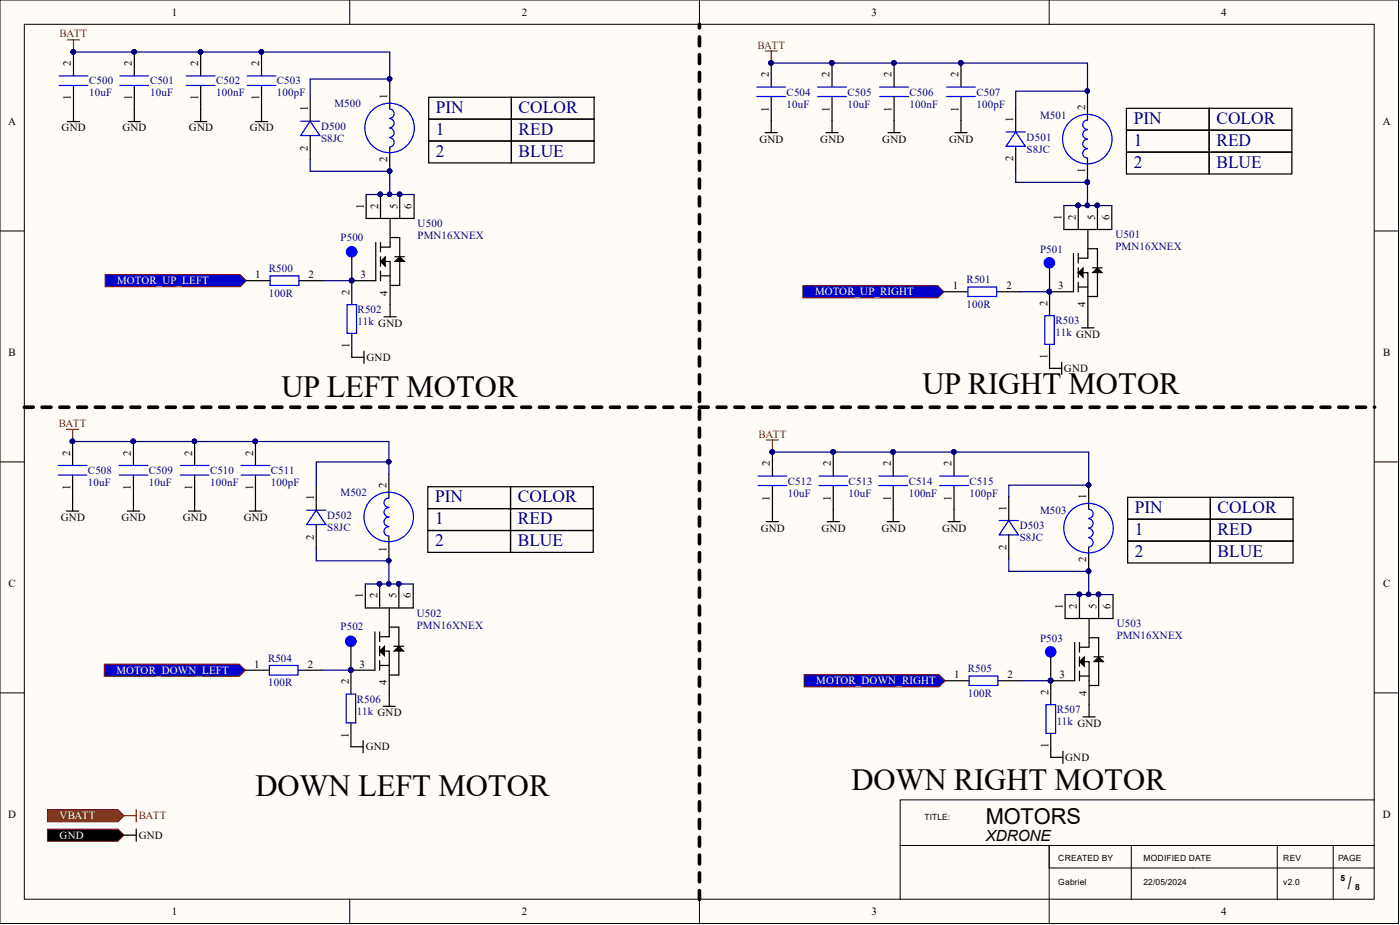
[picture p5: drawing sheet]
<svg xmlns="http://www.w3.org/2000/svg" width="292mm" height="193mm" viewBox="0 0 292 193" stroke-linecap="round" stroke-linejoin="round" font-family="sans-serif">
<defs><g id="words">
<g font-size="6.4">
<text x="58.7" y="82.8">UP LEFT MOTOR</text>
<text x="192.5" y="82.2">UP RIGHT MOTOR</text>
<text x="53.3" y="166">DOWN LEFT MOTOR</text>
<text x="177.7" y="164.8">DOWN RIGHT MOTOR</text>
</g>
<text font-size="4.6" x="205.7" y="171.9">MOTORS</text>
<g font-size="3.6" fill="#000080">
<text x="90.9" y="23.6">PIN</text>
<text x="108.2" y="23.6">COLOR</text>
<text x="90.9" y="28.2">1</text>
<text x="108.2" y="28.2">RED</text>
<text x="236.5" y="25.9">PIN</text>
<text x="253.8" y="25.9">COLOR</text>
<text x="90.9" y="32.7">2</text>
<text x="108.2" y="32.7">BLUE</text>
<text x="236.5" y="30.4">1</text>
<text x="236.5" y="35">2</text>
<text x="253.8" y="30.4">RED</text>
<text x="253.8" y="35">BLUE</text>
<text x="90.8" y="104.8">PIN</text>
<text x="108" y="104.8">COLOR</text>
<text x="236.8" y="107">PIN</text>
<text x="254.1" y="107">COLOR</text>
<text x="90.8" y="109.4">1</text>
<text x="90.8" y="114">2</text>
<text x="108" y="109.4">RED</text>
<text x="108" y="114">BLUE</text>
<text x="236.8" y="111.6">1</text>
<text x="254.1" y="111.6">RED</text>
<text x="236.8" y="116.2">2</text>
<text x="254.1" y="116.2">BLUE</text>
</g>
<text font-size="3.6" x="281.2" y="185.4">/</text>
<text font-size="3.2" x="205.7" y="175.4">XDRONE</text>
<g font-size="2.3">
<text x="35.9" y="3.3">1</text>
<text x="108.9" y="3.3">2</text>
<text x="181.8" y="3.3">3</text>
<text x="254.8" y="3.3">4</text>
<text x="14.8" y="13.8" transform="rotate(-90 14.8 13.8)">2</text>
<text x="27.5" y="13.8" transform="rotate(-90 27.5 13.8)">2</text>
<text x="41.4" y="13.8" transform="rotate(-90 41.4 13.8)">2</text>
<text x="54.1" y="13.8" transform="rotate(-90 54.1 13.8)">2</text>
<text x="160.4" y="16.1" transform="rotate(-90 160.4 16.1)">2</text>
<text x="173.1" y="16.1" transform="rotate(-90 173.1 16.1)">2</text>
<text x="186" y="16.1" transform="rotate(-90 186 16.1)">2</text>
<text x="200" y="16.1" transform="rotate(-90 200 16.1)">2</text>
<text x="14.8" y="21" transform="rotate(-90 14.8 21)">1</text>
<text x="27.5" y="21" transform="rotate(-90 27.5 21)">1</text>
<text x="41.4" y="21" transform="rotate(-90 41.4 21)">1</text>
<text x="54.1" y="21" transform="rotate(-90 54.1 21)">1</text>
<text x="64.2" y="23.2" transform="rotate(-90 64.2 23.2)">1</text>
<text x="80.8" y="20.7" transform="rotate(-90 80.8 20.7)">1</text>
<text x="160.4" y="23.3" transform="rotate(-90 160.4 23.3)">1</text>
<text x="173.1" y="23.3" transform="rotate(-90 173.1 23.3)">1</text>
<text x="186" y="23.3" transform="rotate(-90 186 23.3)">1</text>
<text x="200" y="23.3" transform="rotate(-90 200 23.3)">1</text>
<text x="226.4" y="23" transform="rotate(-90 226.4 23)">2</text>
<text x="1.7" y="26.1">A</text>
<text x="12.9" y="27.4">GND</text>
<text x="25.5" y="27.4">GND</text>
<text x="39.4" y="27.4">GND</text>
<text x="52.1" y="27.4">GND</text>
<text x="158.5" y="29.8">GND</text>
<text x="171.1" y="29.8">GND</text>
<text x="184.1" y="29.8">GND</text>
<text x="198" y="29.8">GND</text>
<text x="211.4" y="25.5" transform="rotate(-90 211.4 25.5)">1</text>
<text x="288.5" y="26.1">A</text>
<text x="64.2" y="31.4" transform="rotate(-90 64.2 31.4)">2</text>
<text x="80.8" y="33.9" transform="rotate(-90 80.8 33.9)">2</text>
<text x="211.4" y="33.6" transform="rotate(-90 211.4 33.6)">2</text>
<text x="226.4" y="36.2" transform="rotate(-90 226.4 36.2)">1</text>
<text x="75.9" y="43.5" transform="rotate(-90 75.9 43.5)">1</text>
<text x="78.9" y="43.5" transform="rotate(-90 78.9 43.5)">2</text>
<text x="82.9" y="43.5" transform="rotate(-90 82.9 43.5)">5</text>
<text x="85.9" y="43.5" transform="rotate(-90 85.9 43.5)">6</text>
<text x="221.5" y="45.8" transform="rotate(-90 221.5 45.8)">1</text>
<text x="224.4" y="45.8" transform="rotate(-90 224.4 45.8)">2</text>
<text x="228.5" y="45.8" transform="rotate(-90 228.5 45.8)">5</text>
<text x="231.5" y="45.8" transform="rotate(-90 231.5 45.8)">6</text>
<text x="53.2" y="58.1">1</text>
<text x="64.4" y="58.1">2</text>
<text x="75.2" y="58.1">3</text>
<text x="72.9" y="61.5" transform="rotate(-90 72.9 61.5)">2</text>
<text x="80.9" y="61.7" transform="rotate(-90 80.9 61.7)">4</text>
<text x="198.8" y="60.4">1</text>
<text x="210" y="60.4">2</text>
<text x="218.5" y="63.8" transform="rotate(-90 218.5 63.8)">2</text>
<text x="220.8" y="60.4">3</text>
<text x="226.5" y="64.1" transform="rotate(-90 226.5 64.1)">4</text>
<text x="1.8" y="74.3">B</text>
<text x="72.9" y="72.7" transform="rotate(-90 72.9 72.7)">1</text>
<text x="76.5" y="75.3">GND</text>
<text x="218.5" y="75" transform="rotate(-90 218.5 75)">1</text>
<text x="222" y="77.6">GND</text>
<text x="288.6" y="74.3">B</text>
<text x="14.6" y="95.1" transform="rotate(-90 14.6 95.1)">2</text>
<text x="27.3" y="95.1" transform="rotate(-90 27.3 95.1)">2</text>
<text x="40.1" y="95.1" transform="rotate(-90 40.1 95.1)">2</text>
<text x="52.8" y="95.1" transform="rotate(-90 52.8 95.1)">2</text>
<text x="80.6" y="101.9" transform="rotate(-90 80.6 101.9)">2</text>
<text x="160.7" y="97.3" transform="rotate(-90 160.7 97.3)">2</text>
<text x="173.3" y="97.3" transform="rotate(-90 173.3 97.3)">2</text>
<text x="185.9" y="97.3" transform="rotate(-90 185.9 97.3)">2</text>
<text x="198.6" y="97.3" transform="rotate(-90 198.6 97.3)">2</text>
<text x="14.6" y="102.3" transform="rotate(-90 14.6 102.3)">1</text>
<text x="27.3" y="102.3" transform="rotate(-90 27.3 102.3)">1</text>
<text x="40.1" y="102.3" transform="rotate(-90 40.1 102.3)">1</text>
<text x="52.8" y="102.3" transform="rotate(-90 52.8 102.3)">1</text>
<text x="65.5" y="104.4" transform="rotate(-90 65.5 104.4)">1</text>
<text x="160.7" y="104.5" transform="rotate(-90 160.7 104.5)">1</text>
<text x="173.3" y="104.5" transform="rotate(-90 173.3 104.5)">1</text>
<text x="185.9" y="104.5" transform="rotate(-90 185.9 104.5)">1</text>
<text x="198.6" y="104.5" transform="rotate(-90 198.6 104.5)">1</text>
<text x="210" y="106.6" transform="rotate(-90 210 106.6)">1</text>
<text x="226.6" y="104.1" transform="rotate(-90 226.6 104.1)">1</text>
<text x="12.7" y="108.6">GND</text>
<text x="25.4" y="108.6">GND</text>
<text x="38.2" y="108.6">GND</text>
<text x="50.8" y="108.6">GND</text>
<text x="65.5" y="112.6" transform="rotate(-90 65.5 112.6)">2</text>
<text x="158.7" y="110.9">GND</text>
<text x="171.4" y="110.9">GND</text>
<text x="183.9" y="110.9">GND</text>
<text x="196.6" y="110.9">GND</text>
<text x="80.6" y="115.1" transform="rotate(-90 80.6 115.1)">1</text>
<text x="210" y="114.8" transform="rotate(-90 210 114.8)">2</text>
<text x="226.6" y="117.3" transform="rotate(-90 226.6 117.3)">2</text>
<text x="1.8" y="122.5">C</text>
<text x="75.7" y="124.8" transform="rotate(-90 75.7 124.8)">1</text>
<text x="78.8" y="124.8" transform="rotate(-90 78.8 124.8)">2</text>
<text x="82.7" y="124.8" transform="rotate(-90 82.7 124.8)">5</text>
<text x="85.7" y="124.8" transform="rotate(-90 85.7 124.8)">6</text>
<text x="288.6" y="122.5">C</text>
<text x="221.7" y="127" transform="rotate(-90 221.7 127)">1</text>
<text x="224.7" y="127" transform="rotate(-90 224.7 127)">2</text>
<text x="228.8" y="127" transform="rotate(-90 228.8 127)">5</text>
<text x="231.7" y="127" transform="rotate(-90 231.7 127)">6</text>
<text x="53" y="139.3">1</text>
<text x="64.2" y="139.3">2</text>
<text x="72.8" y="142.8" transform="rotate(-90 72.8 142.8)">2</text>
<text x="75" y="139.3">3</text>
<text x="80.7" y="142.9" transform="rotate(-90 80.7 142.9)">4</text>
<text x="199.1" y="141.5">1</text>
<text x="210.2" y="141.5">2</text>
<text x="221.1" y="141.5">3</text>
<text x="218.8" y="145" transform="rotate(-90 218.8 145)">2</text>
<text x="226.7" y="145.2" transform="rotate(-90 226.7 145.2)">4</text>
<text x="72.8" y="153.9" transform="rotate(-90 72.8 153.9)">1</text>
<text x="76.3" y="156.6">GND</text>
<text x="218.8" y="156.1" transform="rotate(-90 218.8 156.1)">1</text>
<text x="222.2" y="158.8">GND</text>
<text x="1.7" y="170.7">D</text>
<text x="288.5" y="170.7">D</text>
<text x="28.9" y="175">GND</text>
<text x="35.9" y="191">1</text>
<text x="108.9" y="191">2</text>
<text x="181.8" y="191">3</text>
<text x="254.8" y="191">4</text>
</g>
<g font-size="2.3" fill="#930">
<text x="12.4" y="7.8">BATT</text>
<text x="158" y="10.1">BATT</text>
<text x="12.3" y="89.1">BATT</text>
<text x="158.3" y="91.3">BATT</text>
<text x="28.9" y="170.9">BATT</text>
</g>
<g font-size="2.3" fill="#000080">
<text x="18.6" y="17.6">C500</text>
<text x="31.3" y="17.6">C501</text>
<text x="45.1" y="17.6">C502</text>
<text x="57.8" y="17.6">C503</text>
<text x="18.6" y="20.1">10uF</text>
<text x="31.3" y="20.1">10uF</text>
<text x="45.1" y="20.1">100nF</text>
<text x="57.8" y="20.1">100pF</text>
<text x="69.8" y="22.3">M500</text>
<text x="164.1" y="22.5">10uF</text>
<text x="164.1" y="20">C504</text>
<text x="176.8" y="22.5">10uF</text>
<text x="176.8" y="20">C505</text>
<text x="189.8" y="22.5">100nF</text>
<text x="189.8" y="20">C506</text>
<text x="203.7" y="22.5">100pF</text>
<text x="203.7" y="20">C507</text>
<text x="67" y="29.6">S8JC</text>
<text x="67" y="27.1">D500</text>
<text x="214.2" y="29.3">D501</text>
<text x="217" y="24.9">M501</text>
<text x="214.2" y="31.9">S8JC</text>
<text x="87.1" y="47.3">U500</text>
<text x="71.1" y="50.2">P500</text>
<text x="87.1" y="49.9">PMN16XNEX</text>
<text x="217" y="52.7">P501</text>
<text x="232.7" y="52.2">PMN16XNEX</text>
<text x="232.7" y="49.7">U501</text>
<text x="56.1" y="56.8">R500</text>
<text x="201.7" y="59.1">R501</text>
<text x="56.1" y="61.9">100R</text>
<text x="74.6" y="65.3">R502</text>
<text x="201.7" y="64.2">100R</text>
<text x="74.6" y="67.9">11k GND</text>
<text x="220.2" y="70.2">11k GND</text>
<text x="220.2" y="67.6">R503</text>
<text x="18.4" y="101.4">10uF</text>
<text x="18.4" y="98.9">C508</text>
<text x="31" y="101.4">10uF</text>
<text x="31" y="98.9">C509</text>
<text x="43.8" y="101.4">100nF</text>
<text x="43.8" y="98.9">C510</text>
<text x="56.5" y="101.4">100pF</text>
<text x="56.5" y="98.9">C511</text>
<text x="164.4" y="101.1">C512</text>
<text x="177.1" y="101.1">C513</text>
<text x="189.6" y="101.1">C514</text>
<text x="202.3" y="101.1">C515</text>
<text x="71.1" y="103.5">M502</text>
<text x="164.4" y="103.6">10uF</text>
<text x="177.1" y="103.6">10uF</text>
<text x="189.6" y="103.6">100nF</text>
<text x="202.3" y="103.6">100pF</text>
<text x="217" y="107.3">M503</text>
<text x="68.3" y="110.7">S8JC</text>
<text x="68.3" y="108.2">D502</text>
<text x="212.8" y="112.9">S8JC</text>
<text x="212.8" y="110.4">D503</text>
<text x="71.1" y="131.4">P502</text>
<text x="87" y="131.2">PMN16XNEX</text>
<text x="87" y="128.7">U502</text>
<text x="233" y="130.9">U503</text>
<text x="217" y="133.9">P503</text>
<text x="233" y="133.4">PMN16XNEX</text>
<text x="55.9" y="143.1">100R</text>
<text x="55.9" y="138">R504</text>
<text x="201.9" y="140.2">R505</text>
<text x="74.4" y="149.1">11k GND</text>
<text x="74.4" y="146.6">R506</text>
<text x="201.9" y="145.3">100R</text>
<text x="220.5" y="148.8">R507</text>
<text x="220.5" y="151.3">11k GND</text>
</g>
<g font-size="2.3" fill="#fff">
<text x="24.4" y="59.3">MOTOR_UP_LEFT</text>
<text x="170" y="61.6">MOTOR_UP_RIGHT</text>
<text x="24.3" y="140.6">MOTOR_DOWN_LEFT</text>
<text x="170.3" y="142.8">MOTOR_DOWN_RIGHT</text>
<text x="12.4" y="170.9">VBATT</text>
<text x="12.4" y="175">GND</text>
</g>
<g font-size="1.8">
<text x="192.9" y="171">TITLE:</text>
<text x="220.8" y="179.6">CREATED BY</text>
<text x="238.6" y="179.6">MODIFIED DATE</text>
<text x="267.8" y="179.6">REV</text>
<text x="279.2" y="179.6">PAGE</text>
<text x="220.8" y="184.7">Gabriel</text>
<text x="238.6" y="184.7">22/05/2024</text>
<text x="267.8" y="184.7">v2.0</text>
<text x="279.7" y="183.7">5</text>
<text x="282.7" y="185.7">8</text>
</g>
</g></defs>
<g fill="#fffcf8" stroke="#000" stroke-width=".21">
<path d="M0 0h291.8v192.7h-291.8z"/>
<path d="M5.1 5.1h281.6v182.5h-281.6z"/>
</g>
<g fill="none" stroke="#000" stroke-width=".21">
<path d="M73 0v5.1M145.9 0v5.1M218.9 0v5.1M0 48.2h5.1M286.8 48.2h5.1M0 96.4h5.1M286.8 96.4h5.1M0 144.6h5.1M286.8 144.6h5.1M187.8 176.4h99M218.9 176.5v4.6h67.9M218.9 176.6v16.1"/>
<path d="M236 176.5v11.2M266.5 176.5v11.2M278.2 176.5v11.2M286.8 166.9h-99v20.8M73 187.7v5M145.9 187.7v5"/>
</g>
<path d="M9.9 173h14.7l1.3 1.2-1.3 1.3h-14.7z" fill-rule="evenodd" fill="#000" stroke="#800000" stroke-width=".21"/>
<path d="M25.9 174.2h2.5M28.4 173v2.5" fill="none" stroke="#000" stroke-width=".25"/>
<path d="M9.9 168.9h14.7l1.3 1.3-1.3 1.2h-14.7z" fill-rule="evenodd" fill="#930" stroke="#800000" stroke-width=".21"/>
<path d="M14.1 8.3h2.5M15.3 8.3v2.6M25.9 170.2h2.5M28.4 168.9v2.5" fill="none" stroke="#930" stroke-width=".25"/>
<path d="M89.4 24.9h17.3v4.5h-17.3zM89.4 20.3h17.3v4.6h-17.3zM89.4 29.4h17.3v4.6h-17.3zM106.7 24.9h17.3v4.5h-17.3zM106.7 20.3h17.3v4.6h-17.3zM106.7 29.4h17.3v4.6h-17.3zM80.1 66.1h2.6M81.4 63.6v2.5" fill="none" stroke="#000" stroke-width=".25"/>
<circle cx="15.3" cy="10.8" r=".47" fill="#000080" stroke="#000080" stroke-width=".21"/>
<path d="M21.9 57.3h28.2l1.3 1.3-1.3 1.2h-28.2z" fill-rule="evenodd" fill="#00c" stroke="#800000" stroke-width=".21"/>
<path d="M67.4 58.6h6M212.9 60.9h6.1M67.2 139.8h6M213.2 142h6" fill="none" stroke="#000080" stroke-width=".25"/>
<g fill="#000080" stroke="#000080" stroke-width=".21">
<circle cx="73.4" cy="58.5" r=".47"/>
<circle cx="218.9" cy="60.8" r=".47"/>
<circle cx="73.2" cy="139.8" r=".47"/>
<circle cx="219.2" cy="142" r=".47"/>
</g>
<g fill="none" stroke="#000" stroke-width=".25">
<path d="M235 27.2h17.3v4.5h-17.3zM235 22.6h17.3v4.6h-17.3zM235 31.7h17.3v4.6h-17.3zM252.3 27.2h17.2v4.5h-17.2zM252.3 22.6h17.2v4.6h-17.2zM252.3 31.7h17.2v4.6h-17.2zM225.7 68.4h2.5M227 65.9v2.5M89.3 106.1h17.2v4.6h-17.2zM89.3 101.5h17.2v4.6h-17.2zM89.3 110.7h17.2v4.5h-17.2zM106.5 106.1h17.3v4.6h-17.3z"/>
<path d="M106.5 101.5h17.3v4.6h-17.3zM106.5 110.7h17.3v4.5h-17.3zM235.3 108.3h17.2v4.6h-17.2zM235.3 103.7h17.2v4.6h-17.2zM235.3 112.9h17.2v4.5h-17.2zM252.5 108.3h17.3v4.6h-17.3zM252.5 103.7h17.3v4.6h-17.3zM252.5 112.9h17.3v4.5h-17.3zM79.9 147.3h2.6M81.2 144.8v2.5M226 149.6h2.5M227.2 147v2.6"/>
</g>
<g fill="#00c" stroke="#800000" stroke-width=".21">
<path d="M167.5 59.6h28.2l1.2 1.3-1.2 1.2h-28.2z" fill-rule="evenodd"/>
<path d="M21.8 138.5h28.1l1.3 1.3-1.3 1.3h-28.1z" fill-rule="evenodd"/>
<path d="M167.8 140.8h28.1l1.3 1.2-1.3 1.3h-28.1z" fill-rule="evenodd"/>
</g>
<g fill="none" stroke="#00f" stroke-width=".25">
<path d="M12.3 17.8h6M12.3 15.8h6M25 17.8h6M25 15.8h6M38.9 17.8h6M38.9 15.8h6M51.6 17.8h6M51.6 15.8h6M157.9 18.2h6M170.6 18.2h6M183.5 18.2h6M197.5 18.2h6"/>
<path d="M62.7 25.3h4M64.7 25.3l2 3h-4zM81.3 26.7a.96 .96 0 0 1 .9 1 .96 .96 0 0 1-.9 1M81.3 24.8a.95 .95 0 0 1 .9 .9 .95 .95 0 0 1-.9 1M81.3 28.7a.96 .96 0 0 1 .9 1 .96 .96 0 0 1-.9 1M81.3 22.8a.96 .96 0 0 1 .9 .9 .96 .96 0 0 1-.9 1M86.4 26.7a5.2 5.2 0 0 0-7.4-4.7 5.2 5.2 0 0 0-.9 8.8 5.2 5.2 0 0 0 8.2-3l.1-.9M157.9 20.1h6M170.6 20.1h6M183.5 20.1h6M197.5 20.1h6M209.9 27.5h4"/>
<path d="M211.9 27.5l2 3h-4zM221.7 28.9a5.2 5.2 0 0 1 7.5-4.5 5.2 5.2 0 0 1 .8 8.8 5.2 5.2 0 0 1-8.2-3.2l-.1-.9M226.9 27.1a.96 .96 0 0 0-1 .9 .96 .96 0 0 0 1 1M226.9 29.1a.95 .95 0 0 0-1 .9 .95 .95 0 0 0 1 1M226.9 25.1a.96 .96 0 0 0-1 .9 .96 .96 0 0 0 1 1M226.9 31a.96 .96 0 0 0-1 1 .96 .96 0 0 0 1 1M56.4 57.5h6v2h-6zM201.9 59.9h6v2h-6zM72.4 63.6h2v5.9h-2zM218 65.9h2v5.9h-2zM12.2 99.1h5.9M12.2 97.1h5.9"/>
<path d="M24.8 99.1h6M24.8 97.1h6M37.6 99.1h6M37.6 97.1h6M50.3 99.1h6M50.3 97.1h6M158.2 99.3h6M170.9 99.3h5.9M183.4 99.3h6M196.1 99.3h5.9M64 106.4h4M66 106.4l2 3h-4z"/>
<path d="M75.9 107.8a5.2 5.2 0 0 1 7.5-4.6 5.2 5.2 0 0 1 .8 8.8 5.2 5.2 0 0 1-8.2-3.2l-.1-.9M81.1 105.9a.95 .95 0 0 0-1 1 .95 .95 0 0 0 1 .9M81.1 107.9a.96 .96 0 0 0-1 .9 .96 .96 0 0 0 1 1M81.1 103.9a.96 .96 0 0 0-1 1 .96 .96 0 0 0 1 .9M81.1 109.9a.96 .96 0 0 0-1 .9 .96 .96 0 0 0 1 1M158.2 101.3h6M170.9 101.3h5.9M183.4 101.3h6M196.1 101.3h5.9M208.5 108.6h4M210.5 108.6l2 3h-4zM227.1 110.2a.95 .95 0 0 1 1 1 .95 .95 0 0 1-1 .9"/>
<path d="M227.1 108.2a.96 .96 0 0 1 1 1 .96 .96 0 0 1-1 .9M227.1 112.2a.96 .96 0 0 1 1 1 .96 .96 0 0 1-1 .9M227.1 106.2a.96 .96 0 0 1 1 1 .96 .96 0 0 1-1 .9M232.3 110.2a5.2 5.2 0 0 0-7.5-4.7 5.2 5.2 0 0 0-.9 8.8 5.2 5.2 0 0 0 8.3-3.1l.1-.9M56.2 138.8h6v2h-6zM72.2 144.8h2v6h-2zM202.2 141h6v2h-6zM218.2 147h2v6h-2z"/>
</g>
<g fill="none" stroke="#000" stroke-width=".25">
<path d="M15.3 10.9v4.9M15.3 17.8v7.6M28 10.9v4.9M28 17.8v7.6M41.9 10.9v4.9M41.9 17.8v7.6M54.6 10.9v4.9M54.6 17.8v7.6M81.3 17.8v4.9M160.9 13.2v5M173.6 13.2v5M186.5 13.2v5"/>
<path d="M200.5 13.2v5M14.1 25.4h2.5M26.8 25.4h2.5M40.6 25.4h2.5M53.3 25.4h2.5M64.7 20.3v5M64.7 28.3v5M81.3 30.7v5M159.6 27.7h2.6M160.9 20.1v7.6M172.3 27.7h2.6M173.6 20.1v7.6"/>
<path d="M185.3 27.7h2.5M186.5 20.1v7.6M199.2 27.7h2.6M200.5 20.1v7.6M211.9 22.5v5M211.9 30.5v5M226.9 20.1v5M226.9 33v5M51.4 58.6h5M62.4 58.6h5M73.4 53.6v10M76.4 40.6v5h10v-5"/>
<path d="M78.4 50.6v8h-5M79.4 54.6h2v9M79.4 40.6v5M79.4 50.6v1.9M79.4 53.6v2M79.4 56.6v2M79.4 57.5h2M81.4 45.6v6h-2M81.4 49.6h2v9.9h-2M82.4 53.6h2M83.4 40.6v5M219 55.9v10"/>
<path d="M222 42.9v5h10v-5M224 52.9v8h-5M225 56.9h2v9M225 42.9v5M225 52.9v2M225 55.9v2M225 58.9v2M225 59.9h2M227 47.9v6h-2M227 51.9h2v10h-2M228 55.9h2M229 42.9v5"/>
<path d="M73.4 69.5v5h2.5M75.9 73.3v2.5M196.9 60.9h5M207.9 60.9h5M219 71.8v5h2.5M221.5 75.6v2.5M15.2 92.1v5M15.2 99.1v7.5M27.8 92.1v5M27.8 99.1v7.5M40.6 92.1v5M40.6 99.1v7.5"/>
<path d="M53.3 92.1v5M53.3 99.1v7.5M81.1 98.9v5M161.2 94.3v5M173.9 94.3v5M186.4 94.3v5M199.1 94.3v5M13.9 106.6h2.5M26.6 106.6h2.5M39.3 106.6h2.6M52 106.6h2.6M66 101.4v5"/>
<path d="M66 109.4v5M81.1 111.9v5M159.9 108.8h2.5M161.2 101.3v7.5M172.6 108.8h2.5M173.9 101.3v7.5M185.1 108.8h2.5M186.4 101.3v7.5M197.8 108.8h2.5M199.1 101.3v7.5M210.5 103.6v5M210.5 111.6v5"/>
<path d="M227.1 101.2v5M227.1 114.2v5M51.2 139.8h5M62.2 139.8h5M73.2 134.8v10M76.2 121.8v5h10v-5M78.2 131.8v8h-5M79.2 135.8h2v9M79.2 121.8v5M79.2 131.8v2M79.2 134.8v2M79.2 137.8v2"/>
<path d="M79.2 138.8h2M81.2 126.8v6h-2M81.2 130.8h2v10h-2M82.2 134.8h2M83.2 121.8v5M219.2 137v10M222.2 124v5h10v-5M224.2 134v8h-5M225.2 138h2v9M225.2 124v5M225.2 134v2M225.2 137v2"/>
<path d="M227.2 129v6h-2M227.2 133h2v10h-2M228.2 137h2M229.2 124v5M73.2 150.8v5h2.6M75.8 154.5v2.6M197.2 142h5M208.2 142h5M219.2 153v5h2.6M221.8 156.7v2.6M225.2 140v2M225.2 141h2"/>
</g>
<g fill="none" stroke="#00f" stroke-width="1.3">
<circle cx="73.4" cy="52.5" r=".56"/>
<circle cx="218.9" cy="54.8" r=".56"/>
<circle cx="73.2" cy="133.8" r=".57"/>
<circle cx="219.2" cy="136" r=".56"/>
</g>
<g fill="#000080" stroke="#000080" stroke-width=".21">
<circle cx="73.2" cy="139.8" r=".47"/>
<circle cx="219.2" cy="142" r=".47"/>
<circle cx="218.9" cy="60.8" r=".47"/>
<circle cx="73.4" cy="58.5" r=".47"/>
<circle cx="41.8" cy="10.8" r=".47"/>
<circle cx="160.9" cy="13.1" r=".47"/>
<circle cx="186.5" cy="13.1" r=".47"/>
<circle cx="161.1" cy="94.3" r=".47"/>
<circle cx="186.3" cy="94.3" r=".47"/>
<circle cx="15.1" cy="92.1" r=".47"/>
<circle cx="40.6" cy="92.1" r=".47"/>
<circle cx="79.4" cy="40.5" r=".47"/>
<circle cx="83.4" cy="40.5" r=".47"/>
<circle cx="224.9" cy="42.8" r=".47"/>
<circle cx="228.9" cy="42.8" r=".47"/>
<circle cx="225.2" cy="124" r=".47"/>
<circle cx="229.2" cy="124" r=".47"/>
<circle cx="79.2" cy="121.8" r=".47"/>
<circle cx="83.2" cy="121.8" r=".47"/>
<circle cx="81.3" cy="35.7" r=".47"/>
<circle cx="227.1" cy="101.2" r=".47"/>
<circle cx="227.1" cy="119.2" r=".47"/>
<circle cx="226.9" cy="38" r=".47"/>
<circle cx="81.3" cy="40.5" r=".47"/>
<circle cx="81.3" cy="16.4" r=".47"/>
<circle cx="54.5" cy="10.8" r=".47"/>
<circle cx="200.5" cy="13.1" r=".47"/>
<circle cx="226.9" cy="42.8" r=".47"/>
<circle cx="226.9" cy="19" r=".47"/>
<circle cx="53.3" cy="92.1" r=".47"/>
<circle cx="81.1" cy="121.8" r=".47"/>
<circle cx="227.1" cy="124" r=".47"/>
<circle cx="199" cy="94.3" r=".47"/>
<circle cx="81.1" cy="96.3" r=".47"/>
<circle cx="81.1" cy="116.9" r=".47"/>
<circle cx="15.3" cy="10.8" r=".47"/>
<circle cx="28" cy="10.8" r=".47"/>
<circle cx="173.6" cy="13.1" r=".47"/>
<circle cx="173.8" cy="94.3" r=".47"/>
<circle cx="27.8" cy="92.1" r=".47"/>
</g>
<path d="M159.6 10.6h2.6M160.9 10.6v2.6M13.9 89.6h2.5M15.2 89.6v2.5M159.9 91.8h2.5M161.2 91.8v2.5" fill="none" stroke="#930" stroke-width=".25"/>
<path d="M5.1 85h281.7M145.9 187.7v-182.6" fill="none" stroke="#000" stroke-width=".76" stroke-dasharray="1.9 1.9"/>
<path d="M79.4 54.6l1-1v2zM82.4 54.6l1-1 1 1zM225 56.9l1-1v2zM228 56.9l1-1 1 1zM79.2 135.8l1-1v2zM82.2 135.8l1-1 1 1zM225.2 138l1-1v2zM229.2 137l1 1h-2z" fill="#000"/>
<path d="M79.4 54.6l1-1v2zM82.4 54.6l1-1 1 1zM225 56.9l1-1v2zM228 56.9l1-1 1 1zM79.2 135.8l1-1v2zM82.2 135.8l1-1 1 1zM225.2 138l1-1v2zM229.2 137l1 1h-2z" fill="none" stroke="#000" stroke-width=".21"/>
<g fill="none" stroke="#000080" stroke-width=".25">
<path d="M15.3 10.9h66v6.9M81.3 16.5h-16.6v3.8M160.9 13.2h66v6.9M226.9 19h-15v3.5M64.7 33.3v2.4h16.6v4.9M211.9 35.5v2.5h15v4.9M76.4 40.6h10M222 42.9h10M15.2 92.1h65.9v6.8M81.1 96.4h-15.1v5M161.2 94.3h65.9v6.9h-16.6v2.4M66 114.4v2.6h15.1"/>
<path d="M81.1 116.9v4.9M210.5 116.6v2.6h16.6v4.8M76.2 121.8h10M222.2 124h10"/>
</g>
<use href="#words"/>
</svg>
